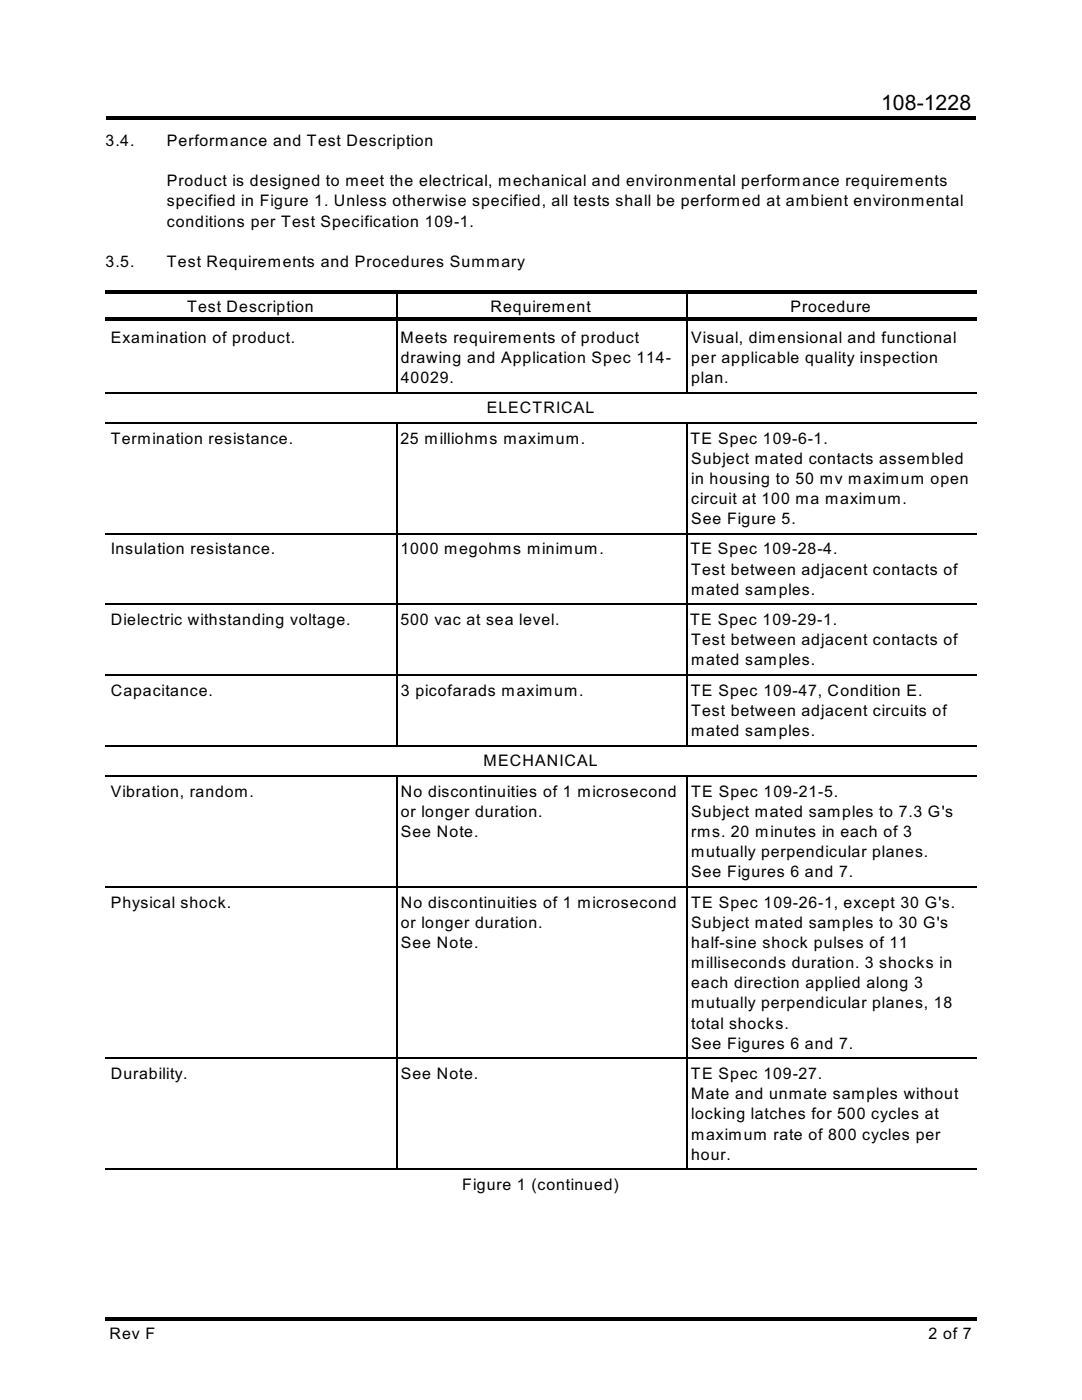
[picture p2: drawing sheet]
<svg xmlns="http://www.w3.org/2000/svg" width="216mm" height="279mm" viewBox="0 0 216 279" stroke-linecap="round" stroke-linejoin="round" font-family="sans-serif">
<defs><g id="words">
<text font-size="4.2" x="175.8" y="22">108-1228</text>
<g font-size="3.2">
<text x="21.1" y="29.1">3.4.</text>
<text x="33.3" y="29.1">Performance and Test Description</text>
<text x="33.3" y="37.2">Product is designed to meet the electrical, mechanical and environmental performance requirements</text>
<text x="33.3" y="41.2">specified in Figure 1. Unless otherwise specified, all tests shall be performed at ambient environmental</text>
<text x="33.3" y="45.2">conditions per Test Specification 109-1.</text>
<text x="21.1" y="53.3">3.5.</text>
<text x="33.3" y="53.3">Test Requirements and Procedures Summary</text>
<text x="37.3" y="62.3">Test Description</text>
<text x="97.9" y="62.3">Requirement</text>
<text x="157.7" y="62.3">Procedure</text>
<text x="22.1" y="68.4">Examination of product.</text>
<text x="79.9" y="68.4">Meets requirements of product</text>
<text x="137.9" y="68.4">Visual, dimensional and functional</text>
<text x="80" y="72.4">drawing and Application Spec 114-</text>
<text x="80" y="76.4">40029.</text>
<text x="137.9" y="72.4">per applicable quality inspection</text>
<text x="137.9" y="76.4">plan.</text>
<text x="97.1" y="82.5">ELECTRICAL</text>
<text x="22.1" y="88.5">Termination resistance.</text>
<text x="79.9" y="88.5">25 milliohms maximum.</text>
<text x="137.8" y="88.5">TE Spec 109-6-1.</text>
<text x="137.9" y="92.5">Subject mated contacts assembled</text>
<text x="137.9" y="96.6">in housing to 50 mv maximum open</text>
<text x="137.9" y="100.6">circuit at 100 ma maximum.</text>
<text x="137.9" y="104.6">See Figure 5.</text>
<text x="22.1" y="110.7">Insulation resistance.</text>
<text x="79.9" y="110.7">1000 megohms minimum.</text>
<text x="137.8" y="110.7">TE Spec 109-28-4.</text>
<text x="137.9" y="114.7">Test between adjacent contacts of</text>
<text x="137.9" y="118.7">mated samples.</text>
<text x="22.1" y="124.8">Dielectric withstanding voltage.</text>
<text x="79.9" y="124.8">500 vac at sea level.</text>
<text x="137.7" y="124.8">TE Spec 109-29-1.</text>
<text x="137.9" y="128.8">Test between adjacent contacts of</text>
<text x="137.9" y="132.8">mated samples.</text>
<text x="22.1" y="138.9">Capacitance.</text>
<text x="80" y="138.9">3 picofarads maximum.</text>
<text x="137.9" y="138.9">TE Spec 109-47, Condition E.</text>
<text x="137.9" y="142.9">Test between adjacent circuits of</text>
<text x="137.9" y="146.9">mated samples.</text>
<text x="96.5" y="153">MECHANICAL</text>
<text x="22.1" y="159">Vibration, random.</text>
<text x="80" y="159">No discontinuities of 1 microsecond</text>
<text x="137.9" y="159">TE Spec 109-21-5.</text>
<text x="80" y="163">or longer duration.</text>
<text x="80" y="167">See Note.</text>
<text x="137.9" y="163">Subject mated samples to 7.3 G's</text>
<text x="137.9" y="167">rms. 20 minutes in each of 3</text>
<text x="137.9" y="171.1">mutually perpendicular planes.</text>
<text x="137.9" y="175.1">See Figures 6 and 7.</text>
<text x="22.1" y="181.1">Physical shock.</text>
<text x="80" y="181.1">No discontinuities of 1 microsecond</text>
<text x="80" y="185.2">or longer duration.</text>
<text x="137.9" y="181.1">TE Spec 109-26-1, except 30 G's.</text>
<text x="137.9" y="185.2">Subject mated samples to 30 G's</text>
<text x="80" y="189.2">See Note.</text>
<text x="137.9" y="189.2">half-sine shock pulses of 11</text>
<text x="137.9" y="193.2">milliseconds duration. 3 shocks in</text>
<text x="137.9" y="197.2">each direction applied along 3</text>
<text x="137.9" y="201.3">mutually perpendicular planes, 18</text>
<text x="137.9" y="205.3">total shocks.</text>
<text x="137.9" y="209.3">See Figures 6 and 7.</text>
<text x="22.1" y="215.3">Durability.</text>
<text x="80" y="215.3">See Note.</text>
<text x="137.9" y="215.3">TE Spec 109-27.</text>
<text x="137.9" y="219.4">Mate and unmate samples without</text>
<text x="137.9" y="223.4">locking latches for 500 cycles at</text>
<text x="137.9" y="227.4">maximum rate of 800 cycles per</text>
<text x="137.9" y="231.4">hour.</text>
<text x="92.2" y="237.5">Figure 1 (continued)</text>
<text x="21.8" y="267.2">Rev F</text>
<text x="185.3" y="267.2">2 of 7</text>
</g>
</g></defs>
<path d="M21.1 23.3h69.4v.6h-69.4zM90.6 23.3h104.2v.6h-104.2zM21.1 58h57.9v.7h-57.9zM79 58h57.9v.7h-57.9zM136.9 58h57.9v.7h-57.9zM21.1 63.4h57.9v.7h-57.9zM79 63.4h57.9v.7h-57.9zM136.9 63.4h57.9v.7h-57.9zM21.1 263h86.8v.6h-86.8zM108 263h86.8v.6h-86.8z" fill="#000"/>
<g fill="none" stroke="#000" stroke-width=".3">
<path d="M79.1 58v20.1M137.1 58v20.1M21.1 78.3h173.7M21.1 84.4h173.7M79.1 84.2v64.4M137.1 84.2v64.4M21.1 106.5h173.7M21.1 120.6h173.7M21.1 134.7h173.7M21.1 148.8h173.7M21.1 154.9h173.7M79.1 154.7v78.5"/>
<path d="M137.1 154.7v78.5M21.1 177h173.7M21.1 211.2h173.7M21.1 233.4h173.7"/>
</g>
<use href="#words"/>
</svg>
